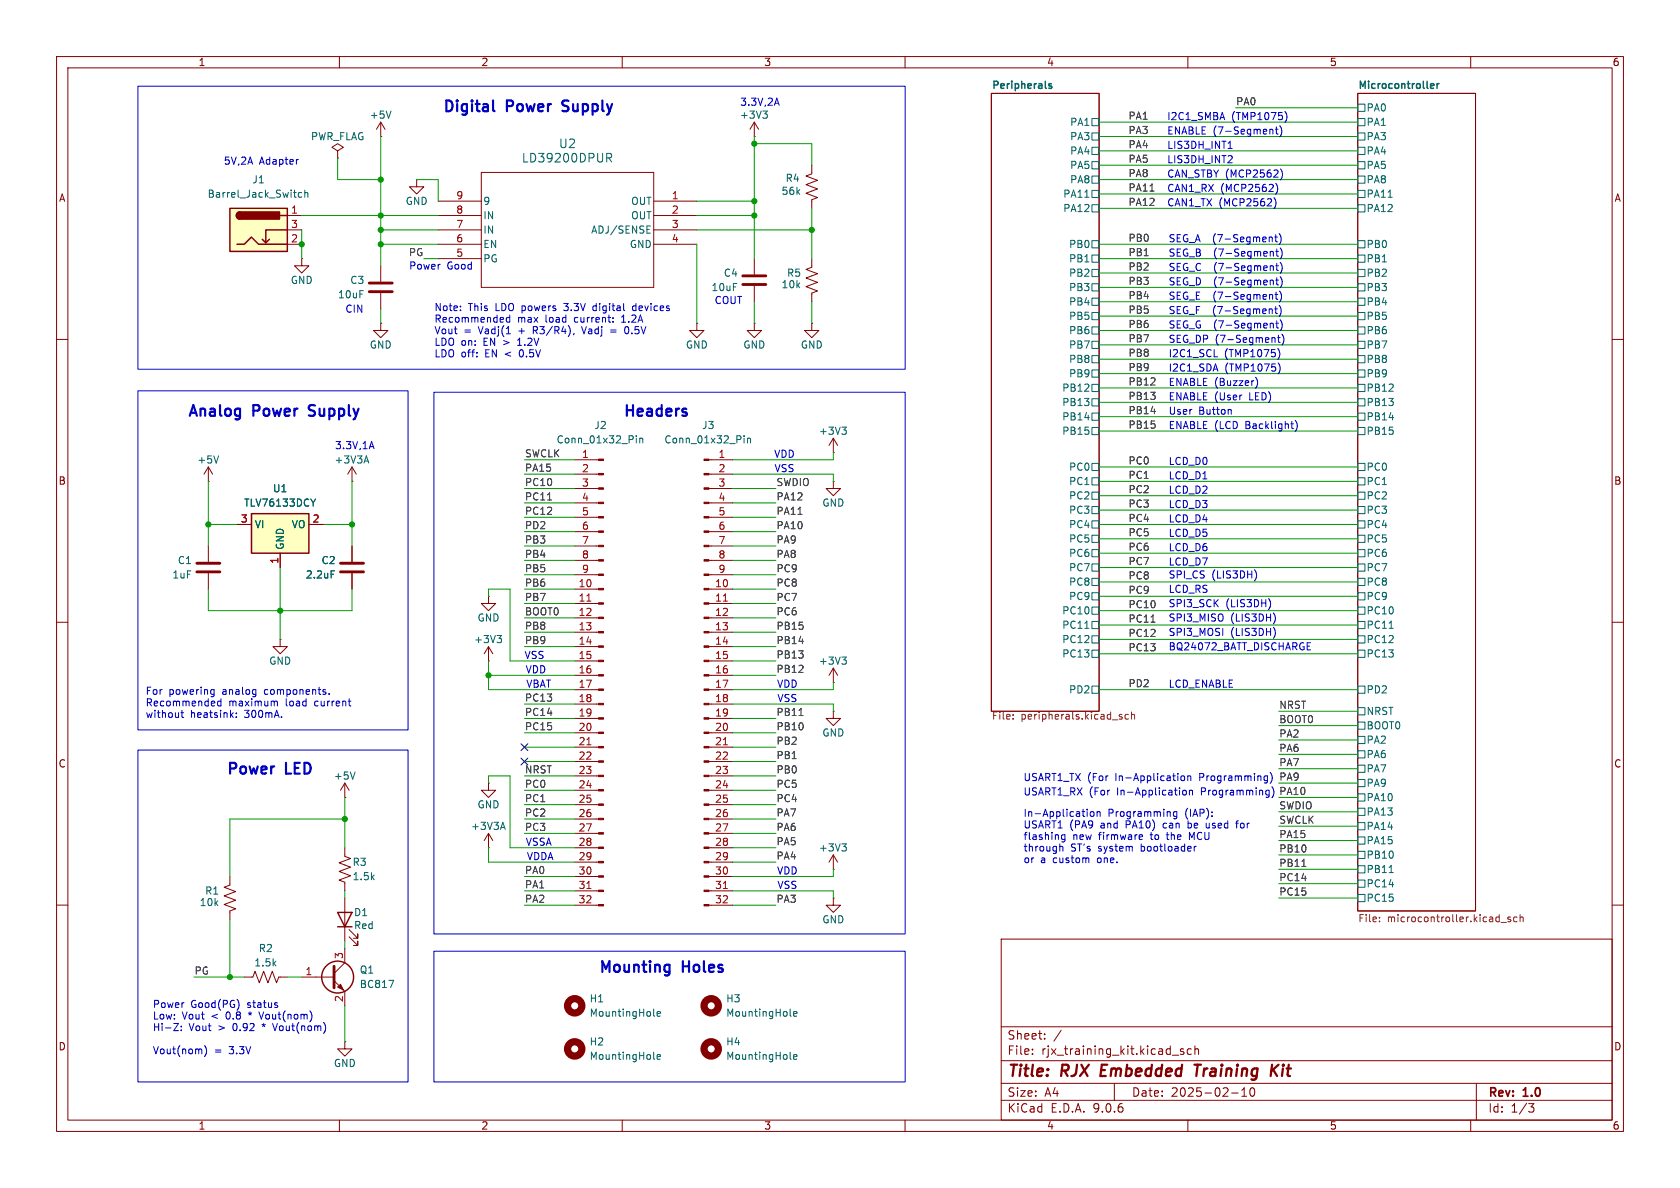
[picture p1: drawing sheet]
<svg xmlns="http://www.w3.org/2000/svg" width="297mm" height="210mm" viewBox="0 0 297 210" stroke-linecap="round" stroke-linejoin="round" font-family="sans-serif">
<defs><g id="words">
<g font-size="2.8" fill="#840000">
<text x="178" y="190.9">Title:</text>
<text x="187.7" y="190.9">RJX</text>
<text x="195.4" y="190.9">Embedded</text>
<text x="212.9" y="190.9">Training</text>
<text x="227.1" y="190.9">Kit</text>
</g>
<g font-size="2.7" fill="#0000c2">
<text x="78.1" y="20.3">Digital</text>
<text x="89.5" y="20.3">Power</text>
<text x="100.2" y="20.3">Supply</text>
<text x="33" y="74.2">Analog</text>
<text x="44.7" y="74.2">Power</text>
<text x="55.4" y="74.2">Supply</text>
<text x="110" y="74.2">Headers</text>
<text x="39.8" y="137.4">Power</text>
<text x="50.5" y="137.4">LED</text>
<text x="105.6" y="172.5">Mounting</text>
<text x="120.6" y="172.5">Holes</text>
</g>
<g font-size="2.1" fill="#006464">
<text x="92.2" y="28.9">LD39200DPUR</text>
<text x="98.7" y="26.4">U2</text>
</g>
<g font-size="2.1" fill="#840000">
<text x="178" y="184">Sheet:</text>
<text x="178" y="186.7">File:</text>
<text x="184.1" y="186.7">rjx_training_kit.kicad_sch</text>
<text x="178" y="196.9">KiCad</text>
<text x="178" y="194.1">Size:</text>
<text x="184.7" y="194.1">A4</text>
<text x="185.7" y="196.9">E.D.A.</text>
<text x="193.3" y="196.9">9.0.6</text>
<text x="200" y="194.1">Date:</text>
<text x="207" y="194.1">2025-02-10</text>
<text x="263" y="194.3">Rev:</text>
<text x="263" y="196.9">Id:</text>
<text x="267.1" y="196.9">1/3</text>
<text x="269.4" y="194.3">1.0</text>
</g>
<g font-size="1.8" fill="#840000">
<text x="35" y="11.9">1</text>
<text x="85" y="11.9">2</text>
<text x="135" y="11.9">3</text>
<text x="185" y="11.9">4</text>
<text x="235" y="11.9">5</text>
<text x="285" y="11.9">6</text>
<text x="10.3" y="35.9">A</text>
<text x="285.3" y="35.9">A</text>
<text x="10.3" y="85.9">B</text>
<text x="285.3" y="85.9">B</text>
<text x="10.3" y="135.9">C</text>
<text x="285.3" y="135.9">C</text>
<text x="10.3" y="185.9">D</text>
<text x="285.3" y="185.9">D</text>
<text x="35" y="199.9">1</text>
<text x="85" y="199.9">2</text>
<text x="135" y="199.9">3</text>
<text x="185" y="199.9">4</text>
<text x="235" y="199.9">5</text>
<text x="285" y="199.9">6</text>
</g>
<g font-size="1.8" fill="#006464">
<text x="175.3" y="15.8">Peripherals</text>
<text x="240" y="15.8">Microcontroller</text>
<text x="65.3" y="21.2">+5V</text>
<text x="130.7" y="21.2">+3V3</text>
<text x="189.1" y="22.5">PA1</text>
<text x="241.5" y="22.5">PA1</text>
<text x="241.5" y="19.9">PA0</text>
<text x="54.9" y="25">PWR_FLAG</text>
<text x="189.1" y="27.5">PA4</text>
<text x="189.1" y="25">PA3</text>
<text x="241.5" y="27.5">PA4</text>
<text x="241.5" y="25">PA3</text>
<text x="36.6" y="35.2">Barrel_Jack_Switch</text>
<text x="44.5" y="32.6">J1</text>
<text x="138.1" y="34.6">56k</text>
<text x="138.8" y="32.4">R4</text>
<text x="187.9" y="35.2">PA11</text>
<text x="189.1" y="32.6">PA8</text>
<text x="189.1" y="30.1">PA5</text>
<text x="241.5" y="30.1">PA5</text>
<text x="241.5" y="32.6">PA8</text>
<text x="241.5" y="35.2">PA11</text>
<text x="71.6" y="36.4">GND</text>
<text x="85.3" y="36.4">9</text>
<text x="85.3" y="39">IN</text>
<text x="85.3" y="41.5">IN</text>
<text x="104.4" y="41.5">ADJ/SENSE</text>
<text x="111.5" y="36.4">OUT</text>
<text x="111.5" y="39">OUT</text>
<text x="187.9" y="37.7">PA12</text>
<text x="241.5" y="37.7">PA12</text>
<text x="85.3" y="44">EN</text>
<text x="85.3" y="46.6">PG</text>
<text x="111.2" y="44">GND</text>
<text x="188.9" y="46.6">PB1</text>
<text x="188.9" y="44">PB0</text>
<text x="241.5" y="46.6">PB1</text>
<text x="241.5" y="44">PB0</text>
<text x="51.3" y="50.4">GND</text>
<text x="59.6" y="52.9">10uF</text>
<text x="61.8" y="50.4">C3</text>
<text x="125.7" y="51.7">10uF</text>
<text x="127.9" y="49.1">C4</text>
<text x="138.1" y="51.2">10k</text>
<text x="139" y="49.1">R5</text>
<text x="188.9" y="49.1">PB2</text>
<text x="188.9" y="51.7">PB3</text>
<text x="241.5" y="51.7">PB3</text>
<text x="241.5" y="49.1">PB2</text>
<text x="188.9" y="54.2">PB4</text>
<text x="188.9" y="56.7">PB5</text>
<text x="188.9" y="59.3">PB6</text>
<text x="241.5" y="54.2">PB4</text>
<text x="241.5" y="59.3">PB6</text>
<text x="241.5" y="56.7">PB5</text>
<text x="65.3" y="61.8">GND</text>
<text x="121.2" y="61.8">GND</text>
<text x="131.3" y="61.8">GND</text>
<text x="141.5" y="61.8">GND</text>
<text x="188.9" y="64.4">PB8</text>
<text x="188.9" y="61.8">PB7</text>
<text x="241.5" y="61.8">PB7</text>
<text x="241.5" y="64.4">PB8</text>
<text x="187.7" y="72">PB13</text>
<text x="187.7" y="69.4">PB12</text>
<text x="188.9" y="66.9">PB9</text>
<text x="241.5" y="66.9">PB9</text>
<text x="241.5" y="72">PB13</text>
<text x="241.5" y="69.4">PB12</text>
<text x="105" y="76">J2</text>
<text x="124" y="76">J3</text>
<text x="144.7" y="77.1">+3V3</text>
<text x="187.7" y="77.1">PB15</text>
<text x="187.7" y="74.5">PB14</text>
<text x="241.5" y="74.5">PB14</text>
<text x="241.5" y="77.1">PB15</text>
<text x="34.8" y="82.1">+5V</text>
<text x="59" y="82.1">+3V3A</text>
<text x="98.3" y="78.6">Conn_01x32_Pin</text>
<text x="117.3" y="78.6">Conn_01x32_Pin</text>
<text x="188.9" y="83.4">PC0</text>
<text x="241.5" y="83.4">PC0</text>
<text x="43" y="89.8">TLV76133DCY</text>
<text x="48.2" y="87.2">U1</text>
<text x="145.3" y="89.8">GND</text>
<text x="188.9" y="86">PC1</text>
<text x="188.9" y="88.5">PC2</text>
<text x="241.5" y="88.5">PC2</text>
<text x="241.5" y="86">PC1</text>
<text x="45" y="93.6">VI</text>
<text x="51.5" y="93.6">VO</text>
<text x="188.9" y="93.6">PC4</text>
<text x="188.9" y="91">PC3</text>
<text x="241.5" y="93.6">PC4</text>
<text x="241.5" y="91">PC3</text>
<text x="31.3" y="99.9">C1</text>
<text x="50.4" y="97.3" transform="rotate(-90 50.4 97.3)">GND</text>
<text x="56.7" y="99.9">C2</text>
<text x="188.9" y="96.1">PC5</text>
<text x="188.9" y="101.2">PC7</text>
<text x="188.9" y="98.7">PC6</text>
<text x="241.5" y="101.2">PC7</text>
<text x="241.5" y="98.7">PC6</text>
<text x="241.5" y="96.1">PC5</text>
<text x="30.4" y="102.5">1uF</text>
<text x="54" y="102.5">2.2uF</text>
<text x="188.9" y="106.3">PC9</text>
<text x="188.9" y="103.7">PC8</text>
<text x="241.5" y="106.3">PC9</text>
<text x="241.5" y="103.7">PC8</text>
<text x="83.7" y="113.9">+3V3</text>
<text x="84.3" y="110.1">GND</text>
<text x="187.7" y="108.8">PC10</text>
<text x="187.7" y="111.4">PC11</text>
<text x="187.7" y="113.9">PC12</text>
<text x="241.5" y="108.8">PC10</text>
<text x="241.5" y="113.9">PC12</text>
<text x="241.5" y="111.4">PC11</text>
<text x="47.5" y="117.7">GND</text>
<text x="144.7" y="117.7">+3V3</text>
<text x="187.7" y="116.4">PC13</text>
<text x="241.5" y="116.4">PC13</text>
<text x="188.9" y="122.8">PD2</text>
<text x="241.5" y="122.8">PD2</text>
<text x="145.3" y="130.4">GND</text>
<text x="241.5" y="131.7">PA2</text>
<text x="241.5" y="126.6">NRST</text>
<text x="241.5" y="129.1">BOOT0</text>
<text x="241.5" y="134.2">PA6</text>
<text x="241.5" y="136.8">PA7</text>
<text x="58.9" y="138">+5V</text>
<text x="84.3" y="143.1">GND</text>
<text x="241.5" y="141.8">PA10</text>
<text x="241.5" y="139.3">PA9</text>
<text x="83.2" y="146.9">+3V3A</text>
<text x="241.5" y="149.5">PA15</text>
<text x="241.5" y="146.9">PA14</text>
<text x="241.5" y="144.4">PA13</text>
<text x="62.2" y="153.3">R3</text>
<text x="62.2" y="155.8">1.5k</text>
<text x="144.7" y="150.7">+3V3</text>
<text x="241.5" y="154.5">PB11</text>
<text x="241.5" y="152">PB10</text>
<text x="35.2" y="160.4">10k</text>
<text x="36.2" y="158.3">R1</text>
<text x="241.5" y="157.1">PC14</text>
<text x="241.5" y="159.6">PC15</text>
<text x="62.5" y="162.2">D1</text>
<text x="62.5" y="164.4">Red</text>
<text x="145.3" y="163.4">GND</text>
<text x="44.9" y="171">1.5k</text>
<text x="45.6" y="168.5">R2</text>
<text x="63.5" y="172.3">Q1</text>
<text x="63.5" y="174.9">BC817</text>
<text x="104.1" y="177.4">H1</text>
<text x="104.1" y="179.9">MountingHole</text>
<text x="128.3" y="177.4">H3</text>
<text x="128.3" y="179.9">MountingHole</text>
<text x="104.1" y="185">H2</text>
<text x="128.3" y="185">H4</text>
<text x="58.9" y="188.8">GND</text>
<text x="104.1" y="187.6">MountingHole</text>
<text x="128.3" y="187.6">MountingHole</text>
</g>
<g font-size="1.8" fill="#0000c2">
<text x="130.8" y="18.9">3.3V,2A</text>
<text x="206.2" y="24">ENABLE (7-Segment)</text>
<text x="206.2" y="21.4">I2C1_SMBA</text>
<text x="217.7" y="21.4">(TMP1075)</text>
<text x="39.5" y="29.3">5V,2A</text>
<text x="45.8" y="29.3">Adapter</text>
<text x="206.2" y="29.1">LIS3DH_INT2</text>
<text x="206.2" y="26.5">LIS3DH_INT1</text>
<text x="206.2" y="31.6">CAN_STBY (MCP2562)</text>
<text x="206.2" y="34.1">CAN1_RX</text>
<text x="215.8" y="34.1">(MCP2562)</text>
<text x="206.2" y="36.7">CAN1_TX</text>
<text x="215.5" y="36.7">(MCP2562)</text>
<text x="72.2" y="47.9">Power</text>
<text x="79" y="47.9">Good</text>
<text x="206.5" y="45.6">SEG_B</text>
<text x="206.5" y="43">SEG_A</text>
<text x="214.5" y="43">(7-Segment)</text>
<text x="214.7" y="45.6">(7-Segment)</text>
<text x="126.2" y="54">COUT</text>
<text x="206.5" y="53.2">SEG_E</text>
<text x="206.5" y="48.1">SEG_C</text>
<text x="206.5" y="50.7">SEG_D</text>
<text x="214.6" y="53.2">(7-Segment)</text>
<text x="214.7" y="48.1">(7-Segment)</text>
<text x="214.7" y="50.7">(7-Segment)</text>
<text x="61" y="55.5">CIN</text>
<text x="76.7" y="55.2">Note:</text>
<text x="76.7" y="57.2">Recommended</text>
<text x="76.7" y="59.3">Vout</text>
<text x="82" y="59.3">=</text>
<text x="82.8" y="55.2">This</text>
<text x="84.7" y="59.3">Vadj(1</text>
<text x="87.7" y="55.2">LDO powers</text>
<text x="91.5" y="57.2">max</text>
<text x="92" y="59.3">+</text>
<text x="94.7" y="59.3">R3/R4),</text>
<text x="96.5" y="57.2">load</text>
<text x="100.2" y="55.2">3.3V</text>
<text x="101.8" y="57.2">current:</text>
<text x="103.6" y="59.3">Vadj</text>
<text x="105.5" y="55.2">digital</text>
<text x="110.4" y="57.2">1.2A</text>
<text x="111.5" y="59.3">0.5V</text>
<text x="112.7" y="55.2">devices</text>
<text x="206.5" y="58.3">SEG_G</text>
<text x="206.5" y="55.7">SEG_F</text>
<text x="214.5" y="55.7">(7-Segment)</text>
<text x="214.7" y="58.3">(7-Segment)</text>
<text x="76.7" y="61.3">LDO on:</text>
<text x="76.7" y="63.4">LDO off:</text>
<text x="85.6" y="61.3">EN &gt;</text>
<text x="85.9" y="63.4">EN &lt;</text>
<text x="92" y="61.3">1.2V</text>
<text x="92.3" y="63.4">0.5V</text>
<text x="206.5" y="65.9">I2C1_SDA</text>
<text x="206.5" y="63.4">I2C1_SCL</text>
<text x="206.5" y="60.8">SEG_DP (7-Segment)</text>
<text x="216.4" y="63.4">(TMP1075)</text>
<text x="216.5" y="65.9">(TMP1075)</text>
<text x="206.5" y="68.4">ENABLE (Buzzer)</text>
<text x="206.5" y="71">ENABLE (User</text>
<text x="220.9" y="71">LED)</text>
<text x="206.5" y="76.1">ENABLE (LCD</text>
<text x="206.5" y="73.5">User</text>
<text x="211.9" y="73.5">Button</text>
<text x="220.3" y="76.1">Backlight)</text>
<text x="59.1" y="79.6">3.3V,1A</text>
<text x="136.8" y="81.1">VDD</text>
<text x="136.8" y="83.7">VSS</text>
<text x="206.5" y="82.4">LCD_D0</text>
<text x="206.5" y="84.9">LCD_D1</text>
<text x="206.5" y="87.5">LCD_D2</text>
<text x="206.5" y="92.6">LCD_D4</text>
<text x="206.5" y="95.1">LCD_D5</text>
<text x="206.5" y="90">LCD_D3</text>
<text x="206.5" y="97.6">LCD_D6</text>
<text x="206.5" y="100.2">LCD_D7</text>
<text x="206.5" y="107.5">SPI3_SCK</text>
<text x="206.5" y="105">LCD_RS</text>
<text x="206.5" y="102.5">SPI_CS</text>
<text x="214.2" y="102.5">(LIS3DH)</text>
<text x="216.7" y="107.5">(LIS3DH)</text>
<text x="206.5" y="110.1">SPI3_MISO</text>
<text x="206.5" y="112.6">SPI3_MOSI</text>
<text x="217.5" y="110.1">(LIS3DH)</text>
<text x="217.5" y="112.6">(LIS3DH)</text>
<text x="92.6" y="116.7">VSS</text>
<text x="92.8" y="119.2">VDD</text>
<text x="206.5" y="115.2">BQ24072_BATT_DISCHARGE</text>
<text x="25.7" y="123">For</text>
<text x="25.7" y="125.1">Recommended</text>
<text x="29.8" y="123">powering</text>
<text x="39.4" y="123">analog</text>
<text x="40.4" y="125.1">maximum</text>
<text x="47" y="123">components.</text>
<text x="50.6" y="125.1">load</text>
<text x="55.9" y="125.1">current</text>
<text x="92.9" y="121.8">VBAT</text>
<text x="137.3" y="121.8">VDD</text>
<text x="137.3" y="124.3">VSS</text>
<text x="206.5" y="121.8">LCD_ENABLE</text>
<text x="25.7" y="127.1">without</text>
<text x="33.7" y="127.1">heatsink:</text>
<text x="43.4" y="127.1">300mA.</text>
<text x="180.8" y="138.3">USART1_TX (For</text>
<text x="180.8" y="140.8">USART1_RX</text>
<text x="192.5" y="140.8">(For</text>
<text x="197.3" y="138.3">In-Application</text>
<text x="197.6" y="140.8">In-Application</text>
<text x="212.3" y="138.3">Programming)</text>
<text x="212.6" y="140.8">Programming)</text>
<text x="92.9" y="149.7">VSSA</text>
<text x="180.8" y="144.6">In-Application</text>
<text x="180.8" y="146.7">USART1</text>
<text x="180.8" y="148.7">flashing</text>
<text x="189.1" y="146.7">(PA9</text>
<text x="189.6" y="148.7">new</text>
<text x="194.4" y="148.7">firmware</text>
<text x="194.7" y="146.7">and</text>
<text x="195.9" y="144.6">Programming</text>
<text x="199.3" y="146.7">PA10)</text>
<text x="203.7" y="148.7">to</text>
<text x="206.1" y="146.7">can</text>
<text x="206.8" y="148.7">the</text>
<text x="209.6" y="144.6">(IAP):</text>
<text x="210.7" y="146.7">be</text>
<text x="210.9" y="148.7">MCU</text>
<text x="214.1" y="146.7">used</text>
<text x="219.6" y="146.7">for</text>
<text x="93" y="152.3">VDDA</text>
<text x="137.3" y="154.8">VDD</text>
<text x="180.8" y="150.7">through</text>
<text x="180.8" y="152.8">or</text>
<text x="184" y="152.8">a</text>
<text x="186.3" y="152.8">custom</text>
<text x="189.3" y="150.7">ST's</text>
<text x="194.3" y="150.7">system</text>
<text x="194.3" y="152.8">one.</text>
<text x="202" y="150.7">bootloader</text>
<text x="137.3" y="157.3">VSS</text>
<text x="26.9" y="178.4">Power</text>
<text x="33.7" y="178.4">Good(PG)</text>
<text x="43.8" y="178.4">status</text>
<text x="26.9" y="180.4">Low:</text>
<text x="26.9" y="182.5">Hi-Z:</text>
<text x="32.2" y="180.4">Vout</text>
<text x="33.4" y="182.5">Vout</text>
<text x="37.5" y="180.4">&lt;</text>
<text x="38.7" y="182.5">&gt;</text>
<text x="40.2" y="180.4">0.8</text>
<text x="41.4" y="182.5">0.92</text>
<text x="44.4" y="180.4">*</text>
<text x="46.6" y="180.4">Vout(nom)</text>
<text x="46.8" y="182.5">*</text>
<text x="49" y="182.5">Vout(nom)</text>
<text x="26.9" y="186.6">Vout(nom)</text>
<text x="37.9" y="186.6">=</text>
<text x="40.6" y="186.6">3.3V</text>
</g>
<g font-size="1.8" fill="#0f0f0f">
<text x="199.4" y="23.8">PA3</text>
<text x="199.4" y="21.2">PA1</text>
<text x="218.4" y="18.7">PA0</text>
<text x="199.4" y="26.3">PA4</text>
<text x="199.4" y="28.9">PA5</text>
<text x="199.4" y="31.4">PA8</text>
<text x="199.4" y="33.9">PA11</text>
<text x="199.4" y="36.5">PA12</text>
<text x="72.2" y="45.4">PG</text>
<text x="199.4" y="42.8">PB0</text>
<text x="199.4" y="45.4">PB1</text>
<text x="199.4" y="47.9">PB2</text>
<text x="199.4" y="50.5">PB3</text>
<text x="199.4" y="53">PB4</text>
<text x="199.4" y="55.5">PB5</text>
<text x="199.4" y="58.1">PB6</text>
<text x="199.4" y="65.7">PB9</text>
<text x="199.4" y="63.2">PB8</text>
<text x="199.4" y="60.6">PB7</text>
<text x="199.4" y="70.8">PB13</text>
<text x="199.4" y="68.2">PB12</text>
<text x="199.4" y="75.9">PB15</text>
<text x="199.4" y="73.3">PB14</text>
<text x="92.7" y="80.9">SWCLK</text>
<text x="92.7" y="83.5">PA15</text>
<text x="199.4" y="82.2">PC0</text>
<text x="92.7" y="88.6">PC11</text>
<text x="92.7" y="86">PC10</text>
<text x="137.2" y="86">SWDIO</text>
<text x="137.2" y="88.6">PA12</text>
<text x="199.4" y="89.8">PC3</text>
<text x="199.4" y="87.3">PC2</text>
<text x="199.4" y="84.7">PC1</text>
<text x="92.7" y="91.1">PC12</text>
<text x="92.7" y="93.6">PD2</text>
<text x="137.2" y="93.6">PA10</text>
<text x="137.2" y="91.1">PA11</text>
<text x="199.4" y="94.9">PC5</text>
<text x="199.4" y="92.4">PC4</text>
<text x="92.7" y="98.7">PB4</text>
<text x="92.7" y="101.3">PB5</text>
<text x="92.7" y="96.2">PB3</text>
<text x="137.2" y="96.2">PA9</text>
<text x="137.2" y="101.3">PC9</text>
<text x="137.2" y="98.7">PA8</text>
<text x="199.4" y="100">PC7</text>
<text x="199.4" y="97.4">PC6</text>
<text x="92.7" y="106.3">PB7</text>
<text x="92.7" y="103.8">PB6</text>
<text x="137.2" y="103.8">PC8</text>
<text x="137.2" y="106.3">PC7</text>
<text x="199.4" y="105.1">PC9</text>
<text x="199.4" y="102.5">PC8</text>
<text x="199.4" y="107.6">PC10</text>
<text x="92.7" y="114">PB9</text>
<text x="92.7" y="108.9">BOOT0</text>
<text x="92.7" y="111.4">PB8</text>
<text x="137.2" y="111.4">PB15</text>
<text x="137.2" y="108.9">PC6</text>
<text x="137.2" y="114">PB14</text>
<text x="199.4" y="110.1">PC11</text>
<text x="199.4" y="112.7">PC12</text>
<text x="137.2" y="119">PB12</text>
<text x="137.2" y="116.5">PB13</text>
<text x="199.4" y="115.2">PC13</text>
<text x="92.7" y="124.1">PC13</text>
<text x="199.4" y="121.6">PD2</text>
<text x="226.1" y="125.4">NRST</text>
<text x="92.7" y="126.7">PC14</text>
<text x="92.7" y="129.2">PC15</text>
<text x="137.2" y="126.7">PB11</text>
<text x="137.2" y="131.7">PB2</text>
<text x="137.2" y="129.2">PB10</text>
<text x="226.1" y="127.9">BOOT0</text>
<text x="226.1" y="130.5">PA2</text>
<text x="92.7" y="136.8">NRST</text>
<text x="137.2" y="136.8">PB0</text>
<text x="137.2" y="134.3">PB1</text>
<text x="226.1" y="135.5">PA7</text>
<text x="226.1" y="133">PA6</text>
<text x="92.7" y="139.4">PC0</text>
<text x="92.7" y="141.9">PC1</text>
<text x="137.2" y="139.4">PC5</text>
<text x="137.2" y="141.9">PC4</text>
<text x="226.1" y="138.1">PA9</text>
<text x="226.1" y="140.6">PA10</text>
<text x="226.1" y="143.2">SWDIO</text>
<text x="92.7" y="144.4">PC2</text>
<text x="92.7" y="147">PC3</text>
<text x="137.2" y="144.4">PA7</text>
<text x="137.2" y="149.5">PA5</text>
<text x="137.2" y="147">PA6</text>
<text x="226.1" y="145.7">SWCLK</text>
<text x="226.1" y="148.2">PA15</text>
<text x="92.7" y="154.6">PA0</text>
<text x="137.2" y="152.1">PA4</text>
<text x="226.1" y="153.3">PB11</text>
<text x="226.1" y="155.9">PC14</text>
<text x="226.1" y="150.8">PB10</text>
<text x="92.7" y="159.7">PA2</text>
<text x="92.7" y="157.1">PA1</text>
<text x="137.2" y="159.7">PA3</text>
<text x="226.1" y="158.4">PC15</text>
<text x="34.3" y="172.4">PG</text>
</g>
<g font-size="1.8" fill="#a90000">
<text x="80.6" y="35.3">9</text>
<text x="118.7" y="35.3">1</text>
<text x="51.4" y="37.8">1</text>
<text x="51.4" y="40.4">3</text>
<text x="80.6" y="37.8">8</text>
<text x="80.6" y="40.4">7</text>
<text x="118.7" y="37.8">2</text>
<text x="118.7" y="40.4">3</text>
<text x="51.4" y="42.9">2</text>
<text x="80.6" y="42.9">6</text>
<text x="80.6" y="45.5">5</text>
<text x="118.7" y="42.9">4</text>
<text x="102.8" y="81">1</text>
<text x="102.8" y="83.6">2</text>
<text x="126.9" y="81">1</text>
<text x="126.9" y="83.6">2</text>
<text x="102.8" y="86.1">3</text>
<text x="102.8" y="88.6">4</text>
<text x="126.9" y="86.1">3</text>
<text x="126.9" y="88.6">4</text>
<text x="42.5" y="92.5">3</text>
<text x="55.2" y="92.5">2</text>
<text x="102.8" y="91.2">5</text>
<text x="102.8" y="93.7">6</text>
<text x="126.9" y="91.2">5</text>
<text x="126.9" y="93.7">6</text>
<text x="49.3" y="99.8" transform="rotate(-90 49.3 99.8)">1</text>
<text x="102.8" y="96.3">7</text>
<text x="102.8" y="98.8">8</text>
<text x="102.8" y="101.3">9</text>
<text x="126.9" y="96.3">7</text>
<text x="126.9" y="98.8">8</text>
<text x="126.9" y="101.3">9</text>
<text x="102.2" y="103.9">10</text>
<text x="102.2" y="106.4">11</text>
<text x="126.3" y="103.9">10</text>
<text x="126.3" y="106.4">11</text>
<text x="102.2" y="109">12</text>
<text x="102.2" y="111.5">13</text>
<text x="126.3" y="109">12</text>
<text x="126.3" y="111.5">13</text>
<text x="102.2" y="114">14</text>
<text x="102.2" y="116.6">15</text>
<text x="102.2" y="119.1">16</text>
<text x="126.3" y="114">14</text>
<text x="126.3" y="116.6">15</text>
<text x="126.3" y="119.1">16</text>
<text x="102.2" y="121.7">17</text>
<text x="102.2" y="124.2">18</text>
<text x="126.3" y="121.7">17</text>
<text x="126.3" y="124.2">18</text>
<text x="102.2" y="126.7">19</text>
<text x="102.2" y="129.3">20</text>
<text x="102.2" y="131.8">21</text>
<text x="126.3" y="126.7">19</text>
<text x="126.3" y="129.3">20</text>
<text x="126.3" y="131.8">21</text>
<text x="102.2" y="134.4">22</text>
<text x="102.2" y="136.9">23</text>
<text x="126.3" y="134.4">22</text>
<text x="126.3" y="136.9">23</text>
<text x="102.2" y="139.4">24</text>
<text x="102.2" y="142">25</text>
<text x="126.3" y="139.4">24</text>
<text x="126.3" y="142">25</text>
<text x="102.2" y="144.5">26</text>
<text x="102.2" y="147.1">27</text>
<text x="102.2" y="149.6">28</text>
<text x="126.3" y="144.5">26</text>
<text x="126.3" y="147.1">27</text>
<text x="126.3" y="149.6">28</text>
<text x="102.2" y="152.1">29</text>
<text x="102.2" y="154.7">30</text>
<text x="126.3" y="152.1">29</text>
<text x="126.3" y="154.7">30</text>
<text x="102.2" y="157.2">31</text>
<text x="102.2" y="159.8">32</text>
<text x="126.3" y="157.2">31</text>
<text x="126.3" y="159.8">32</text>
<text x="53.9" y="172.5">1</text>
<text x="60.7" y="169.6" transform="rotate(-90 60.7 169.6)">3</text>
<text x="60.7" y="177.2" transform="rotate(-90 60.7 177.2)">2</text>
</g>
<g font-size="1.8" fill="#725600">
<text x="175.3" y="127.5">File:</text>
<text x="180.5" y="127.5">peripherals.kicad_sch</text>
<text x="240" y="163.3">File:</text>
<text x="245.3" y="163.3">microcontroller.kicad_sch</text>
</g>
</g></defs>
<g fill="none" stroke="#840000" stroke-width=".18">
<path d="M10 10h277v190h-277zM12 12h273v186h-273zM60 10v2M110 10v2M160 10v2M175.3 16.5h19v109.2h-19zM210 10v2M240 16.5h20.9v144.5h-20.9zM260 10v2M123.2 57.2v1.2h1.3l-1.3 1.3-1.3-1.3h1.3M123.2 57.2h.1M10 60h2"/>
<path d="M285 60h2M10 110h2M285 110h2M10 160h2M177 166h108v32h-108zM285 160h2M60 198v2M110 198v2M160 198v2M177 194.5h108M177 191.5h108M177 187.5h108"/>
<path d="M177 181.5h108M182.5 186.3v.1M182.5 185.5v.1M184.7 183.6v.1M184.7 182.8v.1M187.6 182.1l-1.3 2M197 191.5v3M207.2 186.5h1.2M209.2 185.5l-.3-.1-.2 .2v.2l.5 .2v.3h-.5M210 198v2M210.6 185.5l-.4-.1-.3 .3v.4l.1 .2h.6M211.2 185.5l.3-.1 .3 .1 .1 .9"/>
<path d="M211.2 184.9v1.5M217.7 193.2h1.2M219.5 193.8h.9M219.5 192.7l.5-.4v1.5M221.1 192.4a.81 .81 0 0 0 .4 1.4l.2-.1 .1-.5-.1-.8M260 198v2M261 191.5v6.5M270.2 195.1h1l-.5 .6 .4 .1 .1 .5-.3 .3h-.4"/>
</g>
<path d="M194.8 188.2l-.3 2h1M211.2 188.2h1.1M211.7 188.2l-.2 2M225.1 189.1l.7 1.1M226 188.2l-1.3 1.2" fill="none" stroke="#840000" stroke-width=".4"/>
<g fill="none" stroke="#006464" stroke-width=".18">
<path d="M240 18.4h1.3v1.3h-1.3zM191.8 34.9h.7M193 31.1h1.3v1.3h-1.3zM193 33.7h1.3v1.2h-1.3zM193 36.2h1.3v1.3h-1.3zM193 21h1.3v1.2h-1.3zM193 26h1.3v1.3h-1.3zM193 28.6h1.3v1.2h-1.3zM193 23.5h1.3v1.3h-1.3zM240 21h1.3v1.2h-1.3zM240 28.6h1.3v1.2h-1.3zM240 26h1.3v1.3h-1.3z"/>
<path d="M240 23.5h1.3v1.3h-1.3zM240 31.1h1.3v1.3h-1.3zM240 33.7h1.3v1.2h-1.3zM240 36.2h1.3v1.3h-1.3zM245.4 34.9h.7M193 47.6h1.3v1.3h-1.3zM193 45.1h1.3v1.3h-1.3zM193 42.5h1.3v1.3h-1.3zM193 52.7h1.3v1.3h-1.3zM193 50.2h1.3v1.2h-1.3zM193 55.2h1.3v1.3h-1.3zM193 57.8h1.3v1.3h-1.3z"/>
<path d="M240 50.2h1.3v1.2h-1.3zM240 52.7h1.3v1.3h-1.3zM240 57.8h1.3v1.3h-1.3zM240 55.2h1.3v1.3h-1.3zM240 47.6h1.3v1.3h-1.3zM240 45.1h1.3v1.3h-1.3zM240 42.5h1.3v1.3h-1.3zM193 62.9h1.3v1.2h-1.3zM193 65.4h1.3v1.3h-1.3zM193 75.6h1.3v1.2h-1.3zM193 73h1.3v1.3h-1.3zM193 70.5h1.3v1.3h-1.3z"/>
<path d="M193 67.9h1.3v1.3h-1.3zM193 60.3h1.3v1.3h-1.3zM240 65.4h1.3v1.3h-1.3zM240 70.5h1.3v1.3h-1.3zM240 67.9h1.3v1.3h-1.3zM240 73h1.3v1.3h-1.3zM240 75.6h1.3v1.2h-1.3zM240 60.3h1.3v1.3h-1.3zM240 62.9h1.3v1.2h-1.3zM193 84.5h1.3v1.2h-1.3zM193 81.9h1.3v1.3h-1.3zM193 87h1.3v1.3h-1.3z"/>
<path d="M193 94.6h1.3v1.3h-1.3zM193 92.1h1.3v1.2h-1.3zM193 89.5h1.3v1.3h-1.3zM193 99.7h1.3v1.3h-1.3zM193 97.2h1.3v1.2h-1.3zM240 99.7h1.3v1.3h-1.3zM240 97.2h1.3v1.2h-1.3zM240 94.6h1.3v1.3h-1.3zM240 92.1h1.3v1.2h-1.3zM240 87h1.3v1.3h-1.3zM240 89.5h1.3v1.3h-1.3zM240 84.5h1.3v1.2h-1.3z"/>
<path d="M240 81.9h1.3v1.3h-1.3zM191.8 111.1h.7M193 104.8h1.3v1.2h-1.3zM193 107.3h1.3v1.3h-1.3zM193 109.9h1.3v1.2h-1.3zM193 112.4h1.3v1.3h-1.3zM193 102.2h1.3v1.3h-1.3zM193 114.9h1.3v1.3h-1.3zM240 107.3h1.3v1.3h-1.3zM240 104.8h1.3v1.2h-1.3zM240 102.2h1.3v1.3h-1.3zM240 112.4h1.3v1.3h-1.3z"/>
<path d="M240 109.9h1.3v1.2h-1.3zM240 114.9h1.3v1.3h-1.3zM245.6 111.1h.7M193 121.3h1.3v1.3h-1.3zM240 130.2h1.3v1.2h-1.3zM240 132.7h1.3v1.3h-1.3zM240 137.8h1.3v1.3h-1.3zM240 135.3h1.3v1.2h-1.3zM240 125.1h1.3v1.3h-1.3zM240 127.6h1.3v1.3h-1.3zM240 121.3h1.3v1.3h-1.3zM240 155.6h1.3v1.2h-1.3z"/>
<path d="M240 158.1h1.3v1.3h-1.3zM240 140.3h1.3v1.3h-1.3zM240 153h1.3v1.3h-1.3zM240 150.5h1.3v1.3h-1.3zM240 148h1.3v1.2h-1.3zM240 145.4h1.3v1.3h-1.3zM240 142.9h1.3v1.2h-1.3zM245.6 154.2h.7"/>
</g>
<path d="M185.4 15l.5 .4-.1 .2h-.4M185.9 14.8h-.3l-.2 .2M253.4 14.8l.1 .3-.6 .1M254 14.8v.8M254.4 14.8l-.4 .2" fill="none" stroke="#006464" stroke-width=".25"/>
<g fill="none" stroke="#725600" stroke-width=".18">
<path d="M179.1 127v.1M179.1 126.3v.2M198 126.7l.3 .1 .1 .1-.2 .2h-.2M198 126.3h.3M199.5 126.3h-.4l-.2 .2 .1 .6h.5M200 126.4l.2-.1h.3l.1 .8M200 125.9v1.2M243.9 162.8v.1M243.9 162.2v.1M265.3 163.1h1M267 162.2l-.3-.1-.1 .2v.2l.4 .1v.3h-.4M268.2 162.2l-.4-.1-.2 .2 .1 .6h.5"/>
<path d="M268.7 162.2l.2-.1 .3 .1 .1 .7M268.7 161.7v1.2"/>
</g>
<path d="M44.4 90.8h10.2v7h-10.2z" fill="#ffffc2"/>
<g fill="none" stroke="#840000" stroke-width=".25">
<path d="M44.4 90.8h10.2v7h-10.2zM59.7 161.3h2.5l-1.2 2.5zM59.7 163.8h2.5"/>
<circle cx="59.7" cy="172.7" r="2.82"/>
</g>
<g fill="none" stroke="#840000" stroke-width=".18">
<path d="M59.7 26.7l1-.7-1-.6-1 .6 1 .7v1.2M59.7 27.9h.1M67.3 24.1h.1M67.3 21.6l.8 1.3M67.3 21.6l-.8 1.3M67.3 21.6v2.5M73.7 31.8v1.2h-1.3l1.3 1.3 1.2-1.3h-1.2M73.7 31.8h.1M77.5 35.6h7.6M77.5 38.1h7.6M85.1 30.5h30.5v20.3h-30.5zM115.6 35.6h7.6"/>
<path d="M115.6 38.1h7.6M133.3 24.1h.1M133.3 21.6v2.5M133.3 21.6l.8 1.3M133.3 21.6l-.7 1.3M67.3 57.2v1.2h1.3l-1.3 1.3-1.3-1.3h1.3M67.3 57.2h.1M67.3 47v2.8M67.3 51.8v2.8M77.5 43.2h7.6M77.5 40.6h7.6M77.5 45.7h7.6"/>
<path d="M115.6 43.2h7.6M115.6 40.6h7.6M133.3 57.2v1.2h1.3l-1.3 1.3-1.2-1.3h1.2M133.3 57.2h.1M133.3 45.7v2.8M133.3 50.5v2.8M143.5 57.2v1.2h-1.3l1.3 1.3 1.3-1.3h-1.3M143.5 57.2h.1M147.3 77.5l.8 1.2M147.3 77.5l-.7 1.2M147.3 77.5v2.5M36.8 85.1h.1"/>
<path d="M36.8 82.6l-.7 1.2M36.8 82.6l.8 1.2M36.8 82.6v2.5M36.8 96.5v2.8M41.9 92.7h2.5M49.5 97.8v2.5M54.6 92.7h2.5M62.2 85.1h.1M62.2 82.6l-.7 1.2M62.2 82.6l.8 1.2M62.2 82.6v2.5M62.2 96.5v2.8"/>
<path d="M101.6 81.3h4.2M101.6 83.8h4.2M101.6 86.4h4.2M101.6 88.9h4.2M101.6 91.4h4.2M101.6 94h4.2M101.6 96.5h4.2M101.6 99.1h4.2M125.3 81.3h4.2M125.3 83.8h4.2M125.3 86.4h4.2M125.3 88.9h4.2"/>
<path d="M125.3 91.4h4.2M125.3 94h4.2M125.3 96.5h4.2M125.3 99.1h4.2M147.3 85.1v1.3h-1.3l1.3 1.2 1.3-1.2h-1.3M147.3 85.1h.1M147.3 80h.1M36.8 101.3v2.8M49.5 113v1.3h1.3l-1.3 1.3-1.2-1.3h1.2M49.5 113h.1M62.2 101.3v2.8M86.4 105.4v1.3h1.2l-1.2 1.3-1.3-1.3h1.3"/>
<path d="M86.4 105.4h.1M86.4 116.8h.1M86.4 114.3l.7 1.3M86.4 114.3l-.8 1.3M86.4 114.3v2.5M101.6 101.6h4.2M101.6 104.1h4.2M101.6 106.7h4.2M101.6 109.2h4.2M101.6 111.8h4.2M101.6 114.3h4.2M101.6 116.8h4.2"/>
<path d="M101.6 119.4h4.2M125.3 101.6h4.2M125.3 104.1h4.2M125.3 106.7h4.2M125.3 109.2h4.2M125.3 111.8h4.2M125.3 114.3h4.2M125.3 116.8h4.2M125.3 119.4h4.2M147.3 118.1v2.6M147.3 118.1l.8 1.3M147.3 118.1l-.7 1.3"/>
<path d="M61 138.4l-.8 1.3M61 138.4l.7 1.3M61 138.4v2.6M101.6 121.9h4.2M101.6 124.5h4.2M101.6 127h4.2M101.6 129.5h4.2M101.6 132.1h4.2M101.6 134.6h4.2M101.6 137.2h4.2M101.6 139.7h4.2M125.3 121.9h4.2"/>
<path d="M125.3 124.5h4.2M125.3 127h4.2M125.3 129.5h4.2M125.3 132.1h4.2M125.3 134.6h4.2M125.3 137.2h4.2M125.3 139.7h4.2M147.3 125.7v1.3h-1.3l1.3 1.3 1.3-1.3h-1.3M147.3 125.7h.1M147.3 120.7h.1M40.6 154.9v1.6l-1 .3 2.1 .8-2.1 .8 2.1 .7-2.1 .8 2.1 .8-1.1 .3v1.6M61 141h.1"/>
<path d="M61 149.9v1.5l1 .4-2.1 .7 2.1 .8-2.1 .8 2.1 .7-2.1 .8 1.1 .4v1.5M61 158.8v7.6M101.6 142.2h4.2M101.6 144.8h4.2M101.6 147.3h4.2M101.6 149.9h4.2M101.6 152.4h4.2M101.6 154.9h4.2M101.6 157.5h4.2M125.3 142.2h4.2M125.3 144.8h4.2M125.3 147.3h4.2"/>
<path d="M125.3 149.9h4.2M125.3 152.4h4.2M125.3 154.9h4.2M125.3 157.5h4.2M147.3 158.8v1.2h-1.3l1.3 1.3 1.3-1.3h-1.3M147.3 158.8h.1M43.2 172.7h1.5l.4-1 .7 2 .8-2 .8 2 .7-2 .8 2 .4-1h1.5M53.3 172.7h5.8M59.1 173.4l1.9 1.9v2.5M61 167.6v2.6l-1.9 1.9M61.7 165.6l1.5 1.5v-.7v.7h-.7M61.7 164.3l1.5 1.6v-.8v.8h-.7"/>
<path d="M101.6 160h4.2M125.3 160h4.2M61 184.2v1.2h1.2l-1.2 1.3-1.3-1.3h1.3M61 184.2h.1"/>
</g>
<g fill="none" stroke="#006464" stroke-width=".18">
<path d="M69.1 19.6l-.4 1.3M135.6 19.6l-.4 .5M107.3 27.1h.5l.3 .3-.1 .4-.7 .1M107.6 27.9l.5 .7M114.4 39.9h.6M135.4 20.1l.2 .3v.3l-.2 .2M114.4 40.6h.4M114.4 41.2h.6M112.5 77v.2M112.5 77.5v.8M113.1 77.6l.2-.1h.3v.8M113.1 77.5v.8"/>
<path d="M131.5 77v.2M131.5 77.5v.8M132.1 77.5v.8M132.1 77.6l.2-.1h.3l.1 .8M148.8 75.5h.8l-.4 .5M149.4 76l.2 .2v.3l-.2 .3M38.6 80.6l-.4 1.3M55.8 88.2l-.4 .7M64.5 81.5h.6M64.8 80.6l.4 1.3M58.5 100.9h.6M87.9 112.3h.8l-.5 .5"/>
<path d="M88.4 112.8l.3 .3v.3l-.3 .2M148.8 116.1h.8l-.4 .5M149.4 116.6l.2 .3v.3l-.2 .2M62.8 136.5l-.4 1.2M68.8 173.3h.8l-.5 1.3M115.6 179.5l.1 .1M116.2 179.2l.6-.1-.1-.2-.4-.1-.1 .2v.6h.5M139.7 179.5l.2 .1M140.3 179.2l.6-.1-.1-.2-.3-.1-.2 .2 .1 .6h.4M115.6 187.1l.1 .2M116.2 186.8l.6-.1-.1-.2-.4-.1-.1 .2v.6h.5M139.7 187.1l.2 .2"/>
<path d="M140.3 186.8l.6-.1-.1-.2-.3-.1-.2 .2 .1 .6h.4"/>
</g>
<path d="M65.3 50h4M65.3 51.6h4M131.3 48.8h4.1M131.3 50.3h4.1M34.8 99.6h4.1M60.2 99.6h4.1M34.8 101.1h4.1M60.2 101.1h4.1M59.1 170.8v3.8" fill="none" stroke="#840000" stroke-width=".51"/>
<g fill="none" stroke="#840000" stroke-width="1.3">
<circle cx="101.6" cy="177.8" r="1.27"/>
<circle cx="125.7" cy="177.8" r="1.27"/>
<circle cx="101.6" cy="185.4" r="1.27"/>
<circle cx="125.7" cy="185.4" r="1.27"/>
</g>
<g fill="#840000" stroke="#840000" stroke-width=".18">
<path d="M124.5 81.2h.8v.2h-.8z"/>
<path d="M124.5 83.7h.8v.2h-.8z"/>
<path d="M124.5 86.2h.8v.3h-.8z"/>
<path d="M124.5 88.8h.8v.2h-.8z"/>
<path d="M124.5 91.3h.8v.3h-.8z"/>
<path d="M124.5 93.9h.8v.2h-.8z"/>
<path d="M124.5 96.4h.8v.2h-.8z"/>
<path d="M124.5 98.9h.8v.3h-.8z"/>
<path d="M124.5 101.5h.8v.2h-.8z"/>
<path d="M124.5 104h.8v.3h-.8z"/>
<path d="M124.5 106.6h.8v.2h-.8z"/>
<path d="M124.5 109.1h.8v.2h-.8z"/>
<path d="M124.5 111.6h.8v.3h-.8z"/>
<path d="M124.5 114.2h.8v.2h-.8z"/>
<path d="M124.5 116.7h.8v.3h-.8z"/>
<path d="M124.5 119.3h.8v.2h-.8z"/>
<path d="M124.5 121.8h.8v.2h-.8z"/>
<path d="M124.5 124.3h.8v.3h-.8z"/>
<path d="M124.5 126.9h.8v.2h-.8z"/>
<path d="M124.5 129.4h.8v.3h-.8z"/>
<path d="M124.5 132h.8v.2h-.8z"/>
<path d="M124.5 134.5h.8v.2h-.8z"/>
<path d="M124.5 137h.8v.3h-.8z"/>
<path d="M124.5 139.6h.8v.2h-.8z"/>
<path d="M124.5 142.1h.8v.3h-.8z"/>
<path d="M124.5 144.7h.8v.2h-.8z"/>
<path d="M124.5 147.2h.8v.2h-.8z"/>
<path d="M124.5 149.7h.8v.3h-.8z"/>
<path d="M124.5 152.3h.8v.2h-.8z"/>
<path d="M124.5 154.8h.8v.3h-.8z"/>
<path d="M124.5 157.4h.8v.2h-.8z"/>
<path d="M124.5 159.9h.8v.2h-.8z"/>
<path d="M105.8 81.2h.9v.2h-.9z"/>
<path d="M105.8 83.7h.9v.2h-.9z"/>
<path d="M105.8 86.2h.9v.3h-.9z"/>
<path d="M105.8 88.8h.9v.2h-.9z"/>
<path d="M105.8 91.3h.9v.3h-.9z"/>
<path d="M105.8 93.9h.9v.2h-.9z"/>
<path d="M105.8 96.4h.9v.2h-.9z"/>
<path d="M105.8 98.9h.9v.3h-.9z"/>
<path d="M105.8 101.5h.9v.2h-.9z"/>
<path d="M105.8 104h.9v.3h-.9z"/>
<path d="M105.8 106.6h.9v.2h-.9z"/>
<path d="M105.8 109.1h.9v.2h-.9z"/>
<path d="M105.8 111.6h.9v.3h-.9z"/>
<path d="M105.8 114.2h.9v.2h-.9z"/>
<path d="M105.8 116.7h.9v.3h-.9z"/>
<path d="M105.8 119.3h.9v.2h-.9z"/>
<path d="M105.8 121.8h.9v.2h-.9z"/>
<path d="M105.8 124.3h.9v.3h-.9z"/>
<path d="M105.8 126.9h.9v.2h-.9z"/>
<path d="M105.8 129.4h.9v.3h-.9z"/>
<path d="M105.8 132h.9v.2h-.9z"/>
<path d="M105.8 134.5h.9v.2h-.9z"/>
<path d="M105.8 137h.9v.3h-.9z"/>
<path d="M105.8 139.6h.9v.2h-.9z"/>
<path d="M105.8 142.1h.9v.3h-.9z"/>
<path d="M105.8 144.7h.9v.2h-.9z"/>
<path d="M105.8 147.2h.9v.2h-.9z"/>
<path d="M105.8 149.7h.9v.3h-.9z"/>
<path d="M105.8 152.3h.9v.2h-.9z"/>
<path d="M105.8 154.8h.9v.3h-.9z"/>
<path d="M105.8 157.4h.9v.2h-.9z"/>
<path d="M105.8 159.9h.9v.2h-.9z"/>
<path d="M59.7 174.5l.5-.5 .5 1z"/>
</g>
<path d="M103.7 106.3h.8M127.9 106.3h.7M103.7 131.7h.8M127.9 131.7h.7M103.7 157.1h.8M127.9 157.1h.7" fill="none" stroke="#a90000" stroke-width=".18"/>
<path d="M40.6 36.8h10.2v7.7h-10.2z" fill="#ffffc2"/>
<path d="M40.6 36.8h10.2v7.7h-10.2zM42.4 37.5a.64 .64 0 0 0-.6 .6 .64 .64 0 0 0 .6 .6M49.5 38.1h1.3M41.9 43.2h1.3l1.2-1.3 1.3 1.3h5.1M47.6 42.3l-.6 .6M50.8 40.6h-3.8v2.3l-.6-.6" fill="none" stroke="#840000" stroke-width=".25"/>
<g fill="#840000" stroke="#840000" stroke-width=".25">
<path d="M42 37.7l.4-.2v1.2a.63 .63 0 0 1-.6-.4 .63 .63 0 0 1 .2-.6z"/>
<path d="M42.4 37.5h7v1.2h-7z"/>
</g>
<g fill="none" stroke="#840000" stroke-width=".18">
<path d="M50.8 38.1h2.5M143.5 29.2v1.5l-1 .4 2 .8-2 .7 2 .8-2 .8 2 .7-1 .4v1.5M50.8 40.6h2.5M50.8 43.2h2.5M53.3 45.7v1.3h1.3l-1.3 1.3-1.2-1.3h1.2M53.3 45.7h.1M143.5 45.7v1.5l-1 .4 2 .8-2 .7 2 .8-2 .8 2 .7-1 .4v1.5M41.9 92.7h2.5M49.5 97.8v2.5M54.6 92.7h2.5M62.2 96.5v2.8M62.2 101.3v2.8"/>
<path d="M86.4 138.4v1.3h1.2l-1.2 1.3-1.3-1.3h1.3M86.4 138.4h.1M86.4 149.9h.1M86.4 147.3l-.8 1.3M86.4 147.3l.7 1.3M86.4 147.3v2.6M147.3 153.7h.1M147.3 151.1l.8 1.3M147.3 151.1l-.7 1.3M147.3 151.1v2.6"/>
</g>
<path d="M53.3 34.1l-.3-.1-.3 .3 .2 .5h.4M53.9 34.1l.2-.1 .3 .1v.8M53.9 33.6v1.3M55.8 88.2l-.4 .7M58.5 100.9h.6M88.6 146.3h.6M88.9 145.4l.4 1.2M148.8 149.2h.8l-.4 .5M149.4 149.7l.2 .2v.3l-.2 .2" fill="none" stroke="#006464" stroke-width=".18"/>
<path d="M203.3 33.8h.7M96.8 88.4h.7M141.1 90.9h.7M203.5 110h.7M141.3 126.5h.7M230.2 153.2h.7" fill="none" stroke="#0f0f0f" stroke-width=".18"/>
<g fill="none" stroke="#009600" stroke-width=".18">
<path d="M218.4 19.1h21.6M53.3 38.1h24.2M59.7 27.9v3.9h7.6M67.3 24.1v22.9M73.7 31.8h3.8v3.8M123.2 38.1h10.1M123.2 35.6h10.1M133.3 25.4h10.2v3.8M133.3 24.1v21.6M143.5 36.8v8.9M194.3 31.8h45.7M194.3 24.1h45.7"/>
<path d="M194.3 21.6h45.7M194.3 26.7h45.7M194.3 36.8h45.7M194.3 29.2h45.7M194.3 34.3h45.7M53.3 40.6v5.1M67.3 40.6h10.2M67.3 54.6v2.6M67.3 43.2h10.2M74.9 45.7h2.6M123.2 40.6h20.3M123.2 43.2v14"/>
<path d="M133.3 53.3v3.9M143.5 53.3v3.9M194.3 43.2h45.7M194.3 45.7h45.7M194.3 48.3h45.7M194.3 50.8h45.7M194.3 58.4h45.7M194.3 53.3h45.7M194.3 55.9h45.7M194.3 63.5h45.7M194.3 61h45.7M194.3 68.6h45.7"/>
<path d="M194.3 71.1h45.7M194.3 66h45.7M194.3 73.7h45.7M194.3 76.2h45.7M36.8 92.7h5.1M36.8 85.1v11.4M57.1 92.7h5.1M62.2 85.1v11.4M92.7 96.5h8.9M92.7 88.9h8.9M92.7 99.1h8.9M92.7 94h8.9"/>
<path d="M92.7 91.4h8.9M92.7 86.4h8.9M92.7 81.3h8.9M92.7 83.8h8.9M129.5 96.5h7.7M129.5 88.9h7.7M129.5 99.1h7.7M129.5 94h7.7M129.5 83.8h17.8v1.3M129.5 91.4h7.7M129.5 86.4h7.7M147.3 80v1.3h-17.8"/>
<path d="M194.3 85.1h45.7M194.3 87.6h45.7M194.3 92.7h45.7M194.3 97.8h45.7M194.3 95.3h45.7M194.3 90.2h45.7M194.3 82.6h45.7M36.8 104.1v3.9h25.4v-3.9M49.5 100.3v12.7M86.4 116.8v5.1h15.2M86.4 105.4v-1.3h3.8v12.7h11.4M86.4 119.4h15.2"/>
<path d="M92.7 114.3h8.9M92.7 111.8h8.9M92.7 106.7h8.9M92.7 101.6h8.9M92.7 109.2h8.9M92.7 104.1h8.9M129.5 114.3h7.7M129.5 111.8h7.7M129.5 116.8h7.7M129.5 119.4h7.7M129.5 106.7h7.7M129.5 101.6h7.7"/>
<path d="M129.5 109.2h7.7M129.5 104.1h7.7M194.3 110.5h45.7M194.3 113h45.7M194.3 100.3h45.7M194.3 108h45.7M194.3 102.9h45.7M194.3 105.4h45.7M194.3 115.6h45.7M86.4 138.4v-1.2h3.8v12.7h11.4M92.7 134.6h8.9M92.7 132.1h8.9"/>
<path d="M92.7 137.2h8.9M92.7 124.5h8.9M92.7 139.7h8.9M92.7 129.5h8.9M92.7 127h8.9M129.5 134.6h7.7M129.5 132.1h7.7M129.5 137.2h7.7M129.5 124.5h17.8v1.2M129.5 139.7h7.7M129.5 129.5h7.7M129.5 127h7.7"/>
<path d="M147.3 120.7v1.2h-17.8M194.3 121.9h45.7M226.1 125.7h13.9M226.1 130.8h13.9M226.1 128.3h13.9M226.1 133.4h13.9M226.1 138.4h13.9M226.1 135.9h13.9M61 144.8h-20.4v10.1M61 141v8.9M61 157.5v1.3M86.4 149.9v2.5h15.2"/>
<path d="M92.7 154.9h8.9M92.7 157.5h8.9M92.7 144.8h8.9M92.7 147.3h8.9M92.7 142.2h8.9M129.5 149.9h7.7M129.5 157.5h17.8v1.3M129.5 144.8h7.7M129.5 147.3h7.7M129.5 152.4h7.7M129.5 142.2h7.7M147.3 153.7v1.2h-17.8"/>
<path d="M226.1 143.5h13.9M226.1 141h13.9M226.1 146.1h13.9M226.1 153.7h13.9M226.1 158.8h13.9M226.1 151.1h13.9M226.1 156.2h13.9M226.1 148.6h13.9M34.3 172.7h8.9M40.6 162.6v10.1M50.8 172.7h2.5M61 166.4v1.2"/>
<path d="M61 177.8v6.4M92.7 160h8.9M129.5 160h7.7"/>
</g>
<path d="M92.1 131.5l1.2 1.2M92.1 134l1.2 1.2M93.3 131.5l-1.2 1.2M93.3 134l-1.2 1.2" fill="none" stroke="#000084" stroke-width=".18"/>
<g fill="none" stroke="#0000c2" stroke-width=".18">
<path d="M24.4 15.2h135.6v50.1h-135.6zM137.3 17.3l.5 1.3M227.2 19.7a1.46 1.46 0 0 1 0 1.9M52.6 28.2h.2M217.1 28.8h.7M217.1 26.2h.7M217.8 27.6v.5M224.7 22.9l.3 .1v.7M225.3 35a1.47 1.47 0 0 1-.1 1.9M225.5 22.9h.4M225.6 32.5a1.47 1.47 0 0 1-.1 1.8M225.6 22.4v1.1l.3 .2"/>
<path d="M226.3 22.3a1.47 1.47 0 0 1-.1 1.9M226.4 29.9a1.46 1.46 0 0 1 0 1.9M81.4 54.8v.1M81.4 54.1v.1M89.5 59h.7M89.6 56.2l-.1 .2 .1 .4 .1 .2 .4-.1M90.1 55.7v1.3M101.5 58.9l-.1 .3M102.8 57.7l.4 1.3M104.9 54.1l-.1 .2 .1 .6M108 58.3h.9M108 58.7h.9"/>
<path d="M108.4 56.8v.2M108.4 56.2v.1M109.9 57h.7M110.6 57.9a.69 .69 0 0 0 .3 1.1l.1-.1M112.3 54.1h-.4l-.1 .2 .1 .5 .4 .1M224.7 41.9l.2 .2v.6M224.7 54.6l.2 .2v.6M224.8 52.1l.2 .1v.7M224.9 57.1l.2 .2v.7M224.9 44.4l.2 .2v.7M224.9 47l.2 .2v.6M224.9 49.5l.2 .2v.7"/>
<path d="M225 59.7l.4 .2v.6M225.3 41.9h.5M225.3 54.6h.5M225.4 52.1h.5M225.5 57.1h.5M225.5 47h.5M225.5 44.4h.5M225.5 41.5v1.1l.3 .1M225.5 54.2v1.1l.3 .1M225.5 49.5h.5M225.6 51.6v1.1l.3 .2M225.7 44v1.1l.3 .2"/>
<path d="M225.7 46.6v1l.3 .2M225.7 49.1v1.1l.3 .2M225.7 56.7v1.1l.3 .2M225.8 59.7h.5M226 59.3v1l.3 .2M226.1 41.3a1.46 1.46 0 0 1 0 1.9M226.1 54a1.46 1.46 0 0 1 0 1.9M226.2 51.5a1.46 1.46 0 0 1 0 1.9M226.3 56.5a1.46 1.46 0 0 1 0 2M226.3 43.8a1.46 1.46 0 0 1 0 2M226.3 46.4a1.46 1.46 0 0 1 0 1.9M226.3 48.9a1.46 1.46 0 0 1 0 2"/>
<path d="M226.6 59.1a1.46 1.46 0 0 1 0 1.9M24.4 69.1h47.7v59.9h-47.7zM65.7 78.1l.4 1.2M76.7 69.3h83.3v95.8h-83.3zM91.5 61h.7M91.6 60.1h-.1M214.6 63.1h.7M217.5 72.4l.2 .2v.6M222 66.8a1.47 1.47 0 0 1 0 1.8M225.9 61.6a1.46 1.46 0 0 1 0 2M226 64.2a1.46 1.46 0 0 1 0 1.9M228.2 74.9h.5"/>
<path d="M228.4 75.7l.3 .1M229 74.3a1.46 1.46 0 0 1 0 2M222 101.1l.1 .5-.1 .7M224.5 106.2l.1 .5-.1 .7M225.3 108.7l.2 .5-.2 .7M225.3 111.3l.2 .4-.2 .8M231.1 114.2h.4M231.1 114.9h.6M231.1 113.6h.6M24.4 132.6h47.7v58.7h-47.7zM32 126h.5M32.2 125.6v1.1l.3 .1"/>
<path d="M37.5 121.9l.3 .1M37.8 121.9v1l-.1 .2-.3 .1M37.8 122.7h-.3M38.9 123.9l-.4 .2v.4l.2 .3 .4-.1M39.1 123.5v1.3M40.9 126.4l.3 .4M41.2 126l-.4 .5M41.8 126.7v.1M41.8 126v.2M49 124v.8M57.6 122.4v.3M58.2 122.6v.1"/>
<path d="M61.6 123.9h.4M61.9 124.8h.1M208.9 137.2h.3l.2 .2v.4l-.2 .2-.3-.1-.1-.1zM209.2 139.8l.3-.1 .2 .2v.4l-.2 .2h-.3l-.1-.2zM210 137.3l.2-.1h.3v.8M210 137.2v.8M210.3 139.7v.8M210.3 139.8l.2-.1 .3 .1v.7M223.9 137.2h.2M224.1 137.2v1l-.2 .2M224.1 137.9l-.2 .1M224.2 139.7l.2 .1"/>
<path d="M224.4 139.7v1l-.2 .2M224.6 136.5a1.46 1.46 0 0 1 0 2M224.9 139.1a1.46 1.46 0 0 1 0 1.9M187.4 149.2v1.3M187.4 149.7l.1-.1 .3 .1 .1 .8M188.3 147.6h-.4l-.2 .2 .1 .6h.5M188.3 147.6v1l-.3 .2h-.3M192.2 143.1v.1M192.2 143.5v.8M192.4 151.7l.1 .8M192.8 143.6l.2-.1 .3 .1 .1 .5-.1 .2h-.3l-.2-.1zM194 143.6l.1-.1h.3l.1 .8"/>
<path d="M194 143.5v.8M201.9 148.4h-.3M201.9 147.6l.1 .3-.6 .1M208 143.5h-.3l-.3 .2 .2 .6h.4M208 143.5v1l-.2 .2h-.3M210 145.1v1.3M210 146.3l.2 .1M210.7 148l-.4-.9v1.3M211.1 149.6v.9M211.5 149.6l-.4 .3M213.2 145.5v.7l.4 .2M218.4 145.5h.5"/>
<path d="M218.9 145.1l-.3 .2v1.1M224.4 140.5h-.2M45.8 178.9l.4 1.2M76.7 168.1h83.3v23.2h-83.3zM30.7 180.9h.9l-.9 1.3h.9M32 182.1v.1M32 181.4v.1M36.2 184.8a1.46 1.46 0 0 1 0 2M48.2 180.9l.4 1.3"/>
</g>
<path d="M87.2 17.8v1.6l.2 .3M121.2 72.9l.2 .2-.1 .3-.1 .1M121.2 72.2l.1 .1M118.2 170.5l.2 .1M118.4 170.5l-.1 1.8M118.4 171.7l-.2 .1" fill="none" stroke="#0000c2" stroke-width=".38"/>
<g fill="#009600" stroke="#009600" stroke-width=".18">
<circle cx="67.3" cy="40.6" r=".46"/>
<circle cx="67.3" cy="43.2" r=".46"/>
<circle cx="53.3" cy="43.2" r=".46"/>
<circle cx="67.3" cy="31.8" r=".46"/>
<circle cx="67.3" cy="38.1" r=".46"/>
<circle cx="133.3" cy="38.1" r=".46"/>
<circle cx="133.3" cy="35.6" r=".46"/>
<circle cx="133.3" cy="25.4" r=".46"/>
<circle cx="143.5" cy="40.6" r=".46"/>
<circle cx="40.6" cy="172.7" r=".46"/>
<circle cx="61" cy="144.8" r=".46"/>
<circle cx="62.2" cy="92.7" r=".46"/>
<circle cx="86.4" cy="119.4" r=".46"/>
<circle cx="49.5" cy="108" r=".46"/>
<circle cx="36.8" cy="92.7" r=".46"/>
</g>
<use href="#words"/>
</svg>
